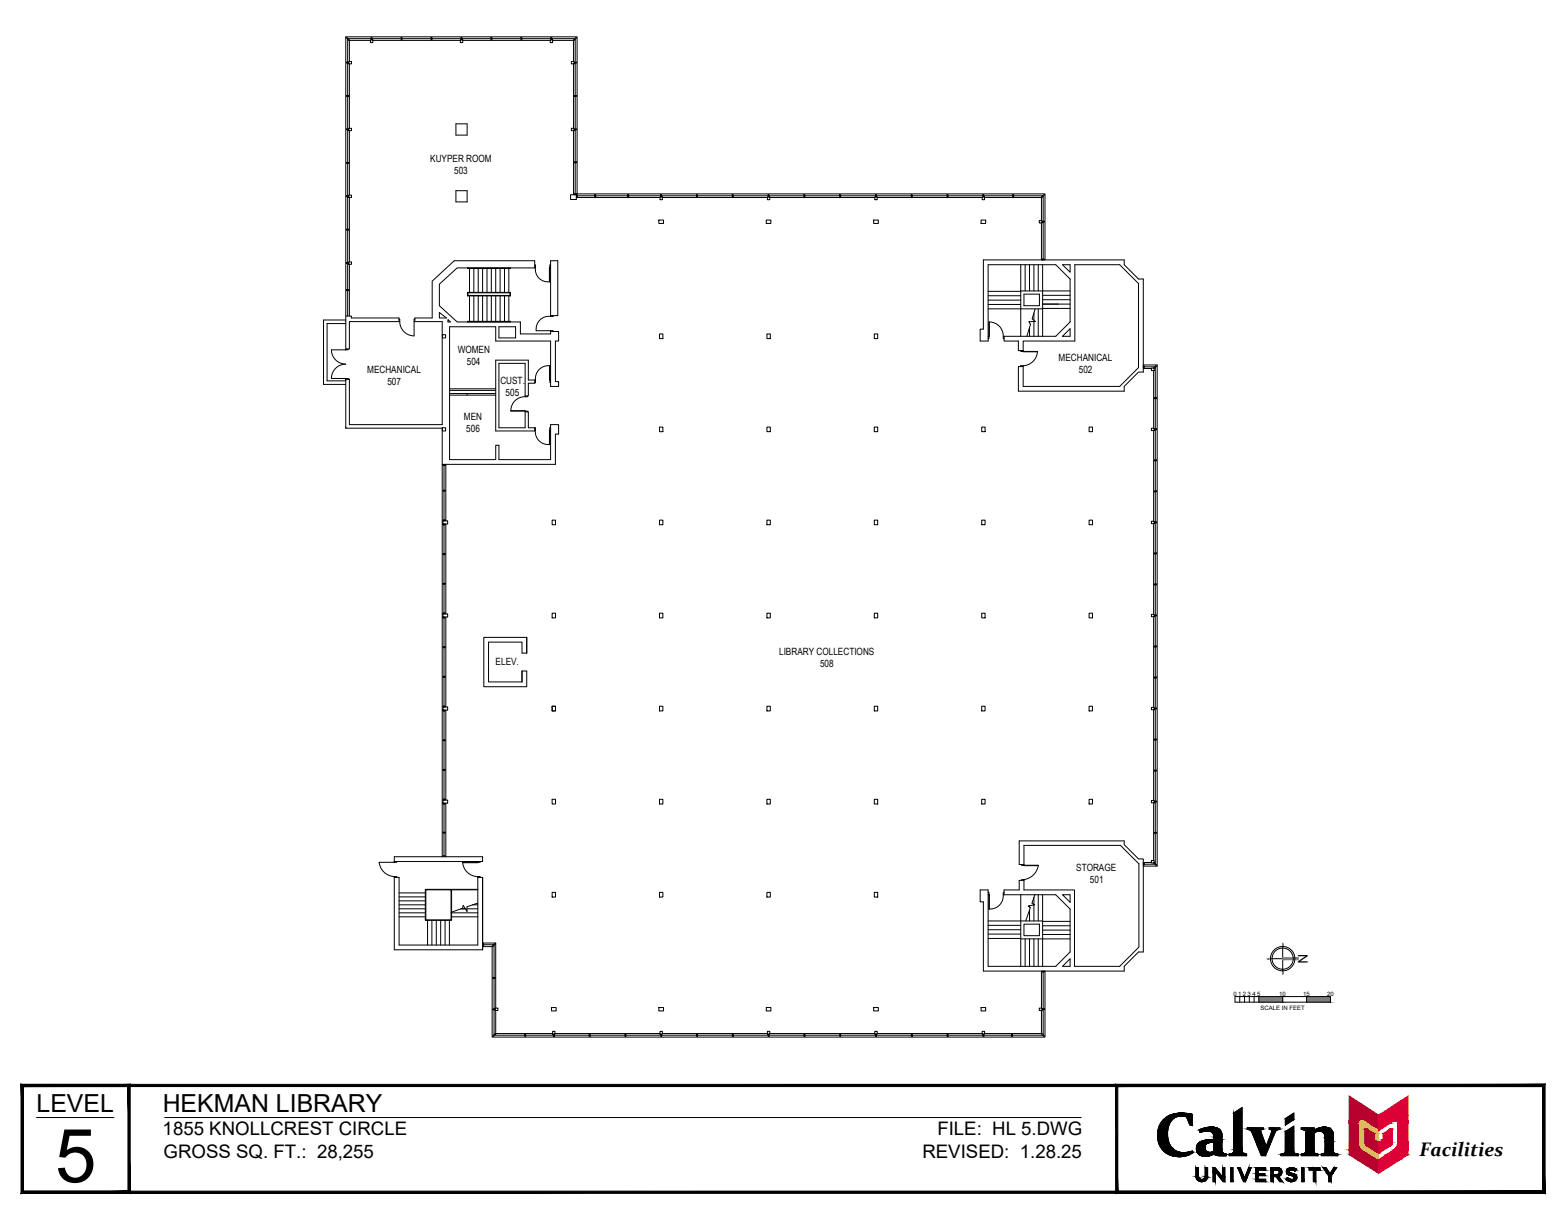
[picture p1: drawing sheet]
<svg xmlns="http://www.w3.org/2000/svg" width="279mm" height="216mm" viewBox="0 0 279 216" stroke-linecap="round" stroke-linejoin="round" font-family="sans-serif">
<defs><g id="words">
<text font-size="13.3" x="9.8" y="210.9">5</text>
<g font-size="4.4">
<text x="6.5" y="198.5">LEVEL</text>
<text x="29" y="198.4">HEKMAN LIBRARY</text>
</g>
<text font-size="3.5" x="253.3" y="206.2">Facilities</text>
<g font-size="3.3">
<text x="29" y="202.5">1855 KNOLLCREST CIRCLE</text>
<text x="167.2" y="202.5">FILE: HL 5.DWG</text>
<text x="29.2" y="206.6">GROSS SQ. FT.: 28,255</text>
<text x="164.6" y="206.6">REVISED: 1.28.25</text>
</g>
<text font-size="2.4" x="231.6" y="170.2" transform="rotate(90 231.6 170.2)">N</text>
<g font-size="1.8">
<text x="76.8" y="29">KUYPER ROOM</text>
<text x="81" y="31.1">503</text>
<text x="81.7" y="62.9">WOMEN</text>
<text x="83.3" y="65.1">504</text>
<text x="188.9" y="64.4">MECHANICAL</text>
<text x="65.5" y="66.5">MECHANICAL</text>
<text x="69.1" y="68.7">507</text>
<text x="89.3" y="68.5">CUST.</text>
<text x="90.2" y="70.6">505</text>
<text x="192.5" y="66.5">502</text>
<text x="82.8" y="75">MEN</text>
<text x="83.2" y="77.1">506</text>
<text x="88.4" y="118.7">ELEV.</text>
<text x="139" y="116.9">LIBRARY COLLECTIONS</text>
<text x="146.3" y="119">508</text>
<text x="192" y="155.3">STORAGE</text>
<text x="194.5" y="157.5">501</text>
</g>
<g font-size="1.1">
<text x="220" y="177.6">0</text>
<text x="220.9" y="177.7">1</text>
<text x="221.8" y="177.7">2</text>
<text x="222.6" y="177.6">3</text>
<text x="223.5" y="177.7">4</text>
<text x="224.3" y="177.6">5</text>
<text x="228.2" y="177.6">10</text>
<text x="232.5" y="177.6">15</text>
<text x="236.8" y="177.6">20</text>
<text x="224.9" y="180.1">SCALE IN FEET</text>
</g>
</g></defs>
<!-- layer: 0 -->
<g fill="none" stroke="#000" stroke-width=".18">
<path d="M220.3 177.8h17.1v1h-17.1zM221.2 177.8v1M222 177.8v1M222.9 177.8v1M223.8 177.8v1M224.6 177.8v1M226.7 171.1h2.2M228.9 168.9v4.3M228.9 177.8v1M233.1 177.8v1"/>
<circle cx="228.8" cy="171.1" r="1.89"/>
<circle cx="228.8" cy="171.1" r="2.18"/>
</g>
<g fill="#808080" stroke="#808080" stroke-width=".18">
<path d="M228.9 170.9v.3l2.7-.3zM228.9 171.2l2.7-.3v.3z"/>
<path d="M228.8 173.2l.1 .6v-.6zM228.8 173.2l.1 .6h-.1z"/>
<path d="M226.1 171.1h.6v-.1zM226.1 171h.6l-.6 .1z"/>
<path d="M228.8 168.3v.6h.1zM228.8 168.3h.1v.6z"/>
<path d="M233.1 177.8l4.3 1v-1zM233.1 177.8l4.3 1h-4.3z"/>
<path d="M224.6 177.8l4.3 1v-1zM224.6 177.8l4.3 1h-4.3z"/>
</g>
<!-- layer: A-WALL-FULL -->
<g fill="none" stroke="#000" stroke-width=".18">
<path d="M61.8 6.7l.5 .5zM61.8 11.1h.4v.2h-.4zM61.8 17h.4v.2h-.4zM62 7v4.1M62 11.3v5.7M62 17.2v5.8M62.1 6.9h4.1M62.2 11h.5v.4h-.5zM62.3 11.4v11.5M66.1 7.1h.4v.5h-.4zM66.1 7.2h-3.8v3.8M66.2 6.7h.2v.4h-.2z"/>
<path d="M66.4 6.9h5.2M66.5 7.2h15.6M71.6 6.7h.1v.4h-.1zM71.7 6.9h5.2M76.9 6.7h.2v.4h-.2zM77.1 6.9h5.2M82.1 7.1h.5v.5h-.5zM82.3 6.7h.1v.4h-.1zM82.4 6.9h5.2M82.6 7.2h15.6M87.6 6.7h.2v.4h-.2zM87.8 6.9h5.1"/>
<path d="M92.9 6.7h.2v.4h-.2zM93.1 6.9h5.2M98.2 7.1h.4v.5h-.4zM98.3 6.7h.2v.4h-.2zM98.5 6.9h4M98.6 7.2h3.7v3.8M101.9 11h.5v.4h-.5zM102.3 7.1l.5-.4-.4 .5zM102.3 11.4v11.5M102.4 11.1h.4v.2h-.4zM102.4 17h.4v.2h-.4zM102.6 7v4.1"/>
<path d="M102.6 11.3v5.7M102.6 17.2v5.8M61.8 23h.4v.2h-.4zM61.8 34.9h.4v.2h-.4zM61.8 29h.4v.2h-.4zM62 23.2v5.8M62 29.2v5.7M62 35.1v5.8M62.2 22.9h.5v.4h-.5zM62.2 34.8h.5v.4h-.5zM62.3 23.3v11.5M62.3 35.2v11.5"/>
<path d="M81.3 22.1h2v2h-2zM81.3 34h2v2h-2zM101.9 22.9h.5v.4h-.5zM102.3 23.3v11.4M102.4 23h.4v.2h-.4zM102.4 28.9h.4v.2h-.4zM102.4 34.6h.4v.1h-.4zM102.6 23.2v5.7M102.6 29.1v5.5M102.8 34.7h.2v.4h-.2zM102.8 34.7h-1v.9h1v-.5M102.8 35.2h15"/>
<path d="M103 34.9h3.1M106.1 34.7h.2v.4h-.2zM106.3 34.9h5.7M112 34.7h.2v.4h-.2zM112.2 34.9h5.7M117.5 39.3h.9v.6h-.9zM117.8 35.1h.4v.5h-.4zM117.9 34.7h.2v.4h-.2zM118.1 34.9h6.2M118.2 35.2h18.7M124.3 34.7h.1v.4h-.1zM124.4 34.9h6.3"/>
<path d="M130.7 34.7h.1v.4h-.1zM130.8 34.9h6.2M136.7 39.3h.8v.6h-.8zM136.9 35.1h.4v.5h-.4zM137 34.7h.2v.4h-.2zM137.2 34.9h6.2M137.3 35.2h18.8M143.4 34.7h.2v.4h-.2zM143.6 34.9h6.2M149.8 34.7h.2v.4h-.2zM150 34.9h6.2M155.9 39.3h.8v.6h-.8z"/>
<path d="M156.1 35.1h.4v.5h-.4zM156.2 34.7h.2v.4h-.2zM156.4 34.9h6.2M156.5 35.2h18.7M162.6 34.7h.2v.4h-.2zM162.8 34.9h6.2M169 34.7h.2v.4h-.2zM169.2 34.9h6.2M175 39.3h.9v.6h-.9zM175.2 35.1h.5v.5h-.5zM175.4 34.7h.1v.4h-.1zM175.5 34.9h5.2"/>
<path d="M175.7 35.2h10.1v4.2M180.7 34.7h.2v.4h-.2zM180.9 34.9h5.1M185.4 39.4h.5v.4h-.5zM185.8 39.8v6.6M185.9 39.5h.4v.2h-.4zM186.1 35v4.5M186.1 39.7v6.5M186.2 34.7l.1 .1-.5 .4zM61.7 56.4h1v.3h8.5v.7M61.7 57.1h-4v11.5h4M61.8 46.9h.4v.1h-.4z"/>
<path d="M61.8 40.9h.4v.2h-.4zM61.8 51.7h.4v.2h-.4zM62 41.1v5.8M62 47v4.7M62 51.9v4.5M62.2 46.7h.5v.5h-.5zM62.3 47.2v9.2M71.2 57h.1v.4M71.3 57.4h-9v4.9h-.2M71.3 57.4a2.56 2.56 0 0 0 2.6 2.5v-2.5h5v18.4h-16.6v-8.1h-.6v.3h-3.3v-10.3h3.3M74 57h-.1v.4h.1v-.7h3.1v-6.5l3.9-3.7h14.4v1.3h-13.8l-3.2 2.9v3.8l3.2 2.9h11.2v2.2h5.4v-.7M78.4 55.8l1.3 .9h-1.3z"/>
<path d="M78.9 59.7h.2M78.9 59.7h.6v.6h-.6zM79.9 57l.5 .4h-.5zM83.4 47.8v.1h7.7v-.1M83.4 57.4v-.1h7.7v.1M83.4 52.2h7.7v.6h-7.7zM83.5 57.4h7.5M83.5 47.8h7.5M83.5 52.2h7.5v.5h-7.5zM83.5 47.8h.1M83.5 57.4h.1M83.8 47.9v4.3"/>
<path d="M83.8 52.8v4.5M84.5 47.9v4.3M84.5 52.8v4.5M85.3 47.9v4.3M85.3 52.8v4.5M86.1 47.9v4.3M86.1 52.8v4.5M86.9 47.9v4.3M86.9 52.8v4.5M87.7 47.9v4.3M87.7 52.8v4.5M88.4 47.9v4.3"/>
<path d="M88.4 52.8v4.5M89 58.3h3v2h-3zM89.2 47.9v4.3M89.2 52.8v4.5M90 47.9v4.3M90 52.8v4.5M90.8 47.9v4.3M90.8 52.8v4.5M91 47.8h.1M91 57.4h.1M95.4 47.3h.1v.4M95.4 47.7h.1"/>
<path d="M95.5 47.7a2.23 2.23 0 0 0 2.6 2.6M95.7 59h3v.2M95.7 58.9v.1M98.2 56.4a2.29 2.29 0 0 0-2.5 2.6M98.2 59.2h1.5v1.7h-.6v7.2h.6v.9h-1.5v-8.1h-9.8v-2.6h-8.2v23.7h8.2v-2.6h.6v2.6h9.2v-6.2h1.5v1.7h-.6v5.4h-20.2M98.2 47.3h-.1v3M98.2 56.3h1.3v-9.8h-1.3v10M98.2 47.7h-.2l.1 2.6M98.7 56.3v.2h-.5M117.7 59.6h.6v.8h-.6zM136.8 59.6h.6v.8h-.6zM156 59.6h.6v.8h-.6z"/>
<path d="M175.5 46.4h25.1v.8l2.5 2.6h.9v16.6h-.9l-2.5 2.6v.8h-18.9v-4.4h.9v3.6h17.2l3.3-3.4v-15l-3.3-3.4h-8v13.7h-9.2v1.7h-.9v-1.7h-2.6v-.9h9.3l2.5-2.6v-7.6l-2.5-2.6h-12.1v13.7h-1.4v-2.2h.6zM176.3 55.1h9.7M176.3 54.3h5.8M176.3 52h5.8M176.3 52.8h5.8M176.3 53.6h5.8M176.4 57.4l.1 2.6zM176.5 57.4a2.49 2.49 0 0 1 2.5 2.6M182.1 47.2v12.8M182.1 51.9h3.9v8.1M182.7 52.5h2.8v2h-2.8zM182.9 47.2v4.7"/>
<path d="M183.7 47.2v4.7M183.7 57.4v.2M183.7 58.4v1.6M184.5 47.2v4.7M184.5 55.9v1.3M184.5 57.4v2.6M184.7 55.1l-.5 1.8 .5 .5h-1.1l.3 .4-.7 2.2M185.2 47.2v4.7M185.2 55.1v4.9M185.9 46.2h.4v.2h-.4zM186 47.2v4.7h4.9M186 52.7h4.9"/>
<path d="M186 54.3h4.9M186 55h4.9M186 53.5h4.9M186.4 46.4v-11.8h-83.4v-28h-41.3v55.7h.4v.1h-.4M189.6 47.2h1.3v1.4zM61.7 62.4h-2.6a2.56 2.56 0 0 0 2.6 2.6 2.56 2.56 0 0 0-2.6 2.5h3v.2M61.7 62.3v.1M61.7 67.5v8.9M61.7 76.4h.1M61.7 76.4h17.2v76.5M78.9 76.3h.6v.6h-.6zM80.2 69.4h8.2"/>
<path d="M80.2 69.7h8.2M80.2 70.2h8.2M80.2 70.5h8.2M83.3 70.5h.1M91.1 73.3l2.6 .1zM93.7 73.5v-.1h.4v.1M93.7 70.7v.1h.4v-.1M93.7 73.5h.6v2.8h1.2v.5M93.7 70.7v-5.9h-4.7v11.5h4.7v-2.8M93.7 70.8a2.47 2.47 0 0 0-2.6 2.5M95.4 76.8h.1M95.4 67.8v.6h-1.1v2.3h-.6"/>
<path d="M95.5 76.8a2.29 2.29 0 0 0 2.5 2.5M95.5 67.8h-1.2v-3.5h-5.9v12.6h7v-.6M95.5 67.8v.4h-.1M98 65.3a2.31 2.31 0 0 0-2.5 2.5M98 65.3l.1 2.5h.1M98 65.3v2.5l.1 .4h.1M98.2 76.8h-.1l-.1 2.5M98.2 76.3h-.1l-.1 .5v2.5M117.7 76.2h.6v.8h-.6zM136.8 76.2h.6v.8h-.6zM156 76.2h.6v.8h-.6zM175.2 76.2h.6v.8h-.6z"/>
<path d="M176.3 60h.1v.4h-.1M179.1 60h-.1v.4h.1M182.1 62.6v.1h.5v-.1M182.6 62.7l2.5 .1zM182.6 65.3h-.5v.1M182.6 65.3v.1M185.1 62.8a2.66 2.66 0 0 1-2.6 2.5M189.6 60l1.3-1.3v1.3zM194.3 76.2h.6v.8h-.6zM204 65.3h.2v.3h-.2zM204 65.1h2.5v89.4h-2.5M204 65.8h1.4"/>
<path d="M204.2 65.5h1.8M205.4 76.4h.5v.4h-.5zM205.4 65.7h.5v.4h-.5zM205.8 65.7l.5-.4-.4 .4M205.8 66.1v10.3M205.8 76.8v16.2M205.9 76.5h.4v.2h-.4zM205.9 71h.4v.1h-.4zM206.1 65.6v5.4M206.1 71.1v5.4M206.1 76.7v5.4M79 92.8h.4v.1h-.4z"/>
<path d="M79 98.8h.4v.2h-.4zM79 93.5h.4v.2h-.4zM79 87.5h.4v.2h-.4zM79 92.9h.9v.6h-.9zM79 82.9h.4v.2h-.4zM79.2 82.9h.1M79.2 83.1v4.4M79.2 87.7v5.1M79.2 93.7v5.1M79.2 99v5.1M79.5 82.9v10M79.5 93.5v16"/>
<path d="M98.5 92.8h.6v.8h-.6zM117.7 92.8h.6v.8h-.6zM136.8 92.8h.6v.8h-.6zM156 92.8h.6v.8h-.6zM175.2 92.8h.6v.8h-.6zM194.3 92.8h.6v.8h-.6zM205.4 93h.5v.4h-.5zM205.8 93.4v16.2M205.9 93.1h.4v.2h-.4zM205.9 98.7h.4v.1h-.4zM205.9 87.6h.4v.2h-.4zM205.9 82.1h.4v.1h-.4z"/>
<path d="M206.1 82.2v5.4M206.1 87.8v5.3M206.1 93.3v5.4M206.1 98.8v5.4M79 109.4h.4v.1h-.4zM79 115.4h.4v.2h-.4zM79 110.1h.4v.2h-.4zM79 104.1h.4v.2h-.4zM79 109.5h.9v.6h-.9zM79.2 104.3v5.1M79.2 110.3v5.1M79.2 115.6v5.1"/>
<path d="M79.5 110.1v16M86.3 113.7h7.7v2.8h-.9v-1.9h-5.9v7.1h5.9v-2h.9v2.8h-7.7zM98.5 109.4h.6v.8h-.6zM117.7 109.4h.6v.8h-.6zM136.8 109.4h.6v.8h-.6zM156 109.4h.6v.8h-.6zM175.2 109.4h.6v.8h-.6zM194.3 109.4h.6v.8h-.6zM205.4 109.6h.5v.4h-.5zM205.8 110v16.2M205.9 109.7h.4v.2h-.4zM205.9 115.3h.4v.2h-.4z"/>
<path d="M205.9 104.2h.4v.2h-.4zM206.1 104.4v5.3M206.1 109.9v5.4M206.1 115.5v5.3M79 126.7h.4v.2h-.4zM79 126h.4v.1h-.4zM79 132h.4v.2h-.4zM79 137.3h.4v.2h-.4zM79 120.7h.4v.2h-.4zM79 126.1h.9v.6h-.9zM79.2 120.9v5.1M79.2 126.9v5.1"/>
<path d="M79.2 132.2v5.1M79.2 137.5v5.1M79.5 126.7v16.1M98.5 126h.6v.9h-.6zM117.7 126h.6v.9h-.6zM136.8 126h.6v.9h-.6zM156 126h.6v.9h-.6zM175.2 126h.6v.9h-.6zM194.3 126h.6v.9h-.6zM205.4 126.2h.5v.4h-.5zM205.8 126.6v16.2M205.9 126.3h.4v.2h-.4z"/>
<path d="M205.9 137.4h.4v.2h-.4zM205.9 131.9h.4v.2h-.4zM205.9 120.8h.4v.2h-.4zM206.1 121v5.3M206.1 126.5v5.4M206.1 132.1v5.3M206.1 137.6v5.3M70.3 153.9h-2.7a2.85 2.85 0 0 0 2.7 2.5M70.3 156.4v13.1h15.8M70.3 156.6h.9v12h14v-12M70.3 156.4h.5v.2M70.8 153.7v.2h-.5v-.2h15.8v-.8h-15.8v1"/>
<path d="M71.2 159.3h4.7M79 142.6h.4v.2h-.4zM79 143.3h.4v.2h-.4zM79 148.5h.4v.2h-.4zM79 142.8h.9v.5h-.9zM79 152.9v-.2h.4v.2M79.2 143.5v5M79.2 148.7v4M79.5 143.3v9.6M80.5 158.8v5.3h-4.5v-5.3h9.2M82.5 153.9a2.73 2.73 0 0 0 2.7 2.5M82.6 153.9h2.6z"/>
<path d="M85.2 156.6h.9v12.9M85.2 156.6v-.2h.5v.2M85.2 153.7v.2h.5v-.2M85.2 158.7h-9.3v5.5h4.7v-5.4M86.1 156.6v12.9M98.5 142.6h.6v.9h-.6zM98.5 159.2h.6v.9h-.6zM117.7 159.2h.6v.9h-.6zM117.7 142.6h.6v.9h-.6zM136.8 142.6h.6v.9h-.6zM136.8 159.2h.6v.9h-.6zM156 159.2h.6v.9h-.6z"/>
<path d="M156 142.6h.6v.9h-.6zM175.2 142.6h.6v.9h-.6zM176.3 159.2h.1l.1 3v-2.6h-.2M179 159.6a2.34 2.34 0 0 1-2.5 2.6M179.1 159.2h-.1v.4h.1M182.1 159.6v7.9M182.3 154.3v.1l2.9 .1M182.7 157h-.4v.1M182.7 157.1h-.9v1.7h-2.7v.8M184.6 159.6l-.5 1.6 .5 .2-1.1 .2 .3 .4-.8 2.3M185.2 154.5h-2.5v-3.7h17.2l3.3 3.3v14.9l-3.4 3.4h-8.1v-13.6h-9v-1.8M185.2 159.6v4.7"/>
<path d="M185.2 154.5a3 3 0 0 1-2.5 2.4M186 159.6v4.7M189.6 159.6h1.3v1.4zM194.3 142.6h.6v.9h-.6zM204 153.9v16h-.9l-2.5 2.5v.9h-25.1v-12.4h-.6v-2.1h1.4v13.6h12.1l2.5-2.5v-7.7l-2.5-2.6h-9.3M204 154h.2v.4h-.2zM204 153.9v-.6h-.9l-2.5-2.6v-.7h-18.8v4.3h.9M204 153.9h1.4M204.2 154.2h1.8M205.4 153.5h.5v.5h-.5zM205.4 142.8h.5v.5h-.5zM205.8 143.3v10.2"/>
<path d="M205.9 153.9l.4 .5-.5-.4M205.9 142.9h.4v.2h-.4zM205.9 148.5h.4v.2h-.4zM206.1 143.1v5.4M206.1 148.7v5.4M71.2 163.6h4.7M71.2 162.9h4.7M71.2 162.2h4.7M71.2 160h4.7M71.2 160.7h4.7M71.2 161.4h4.7M76.3 164.2v4.4"/>
<path d="M77.1 164.2v4.4M77.8 164.2v4.4M78.6 164.2v4.4M79.4 164.2v4.4M80.2 164.2v4.4M80.6 163.6h4.6M80.6 162.9h4.6M82.3 162.2h.7M83.3 162.2h1.9M84.3 161.4h.9M85.2 161.1l-1.9 .7v.8l-.7-1-.1 .5-2 .7M86.1 168.9h1.7v16.1h98.6v-11.7"/>
<path d="M86.1 168.4h.2v.4v-.4zM86.1 168.3h2.3v11.6M86.1 168.8h.2M86.3 168.6h1.7M87.9 180h.4v.2h-.4zM87.9 174.4h.4v.2h-.4zM88.1 168.7v5.7M88.1 174.6v5.4M88.2 168.4l.1 .1-.4 .4zM88.3 179.9h.5v.4h-.5zM98.4 179.8h.8v.6h-.8zM117.5 179.8h.9v.6h-.9z"/>
<path d="M136.7 179.8h.8v.6h-.8zM155.9 179.8h.8v.6h-.8zM175 179.8h.9v.6h-.9zM176.3 164.3h9.7v3.2h-3.9M176.3 165.9h5.8M176.3 165.1h5.8M176.3 166.7h5.8M176.3 167.4h5.8M182.1 167.5v4.9M182.7 164.9h2.8v2.1h-2.8zM182.9 167.5v4.9M183.7 161.6v.2"/>
<path d="M183.7 162.4v1.9M183.7 167.5v4.9M184.5 160.1v1.3M184.5 161.5v2.8M184.5 167.5v4.9M185.2 167.5v4.9M185.4 179.9h.5v.4h-.5zM185.8 173.3v6.6M185.9 180h.4v.2h-.4zM185.9 173.3h.4v.2h-.4zM186 164.4h4.9M186 165.2h4.9"/>
<path d="M186 166h4.9M186 166.7h4.9M186.1 173.5v6.5M189.6 172.4l1.3-1.3v1.3zM190.9 167.5h-4.9v4.9M87.9 184.8l.5-.4-.3 .5zM88.1 180.2v4.4M88.2 184.7h5.4M88.4 180.3v4.1h10.2M93.6 184.5h.2v.4h-.2zM93.8 184.7h4.9M98.6 184h.4v.5h-.4z"/>
<path d="M98.7 184.5h.2v.4h-.2zM98.9 184.7h6.2M99 184.4h18.8M105.1 184.5h.2v.4h-.2zM105.3 184.7h6.2M111.5 184.5h.2v.4h-.2zM111.7 184.7h6.2M117.8 184h.4v.5h-.4zM117.9 184.5h.2v.4h-.2zM118.1 184.7h6.2M118.2 184.4h18.7M124.3 184.5h.1v.4h-.1z"/>
<path d="M124.4 184.7h6.3M130.7 184.5h.1v.4h-.1zM130.8 184.7h6.2M136.9 184h.4v.5h-.4zM137 184.5h.2v.4h-.2zM137.2 184.7h6.2M137.3 184.4h18.8M143.4 184.5h.2v.4h-.2zM143.6 184.7h6.2M149.8 184.5h.2v.4h-.2zM150 184.7h6.2M156.1 184h.4v.5h-.4z"/>
<path d="M156.2 184.5h.2v.4h-.2zM156.4 184.7h6.2M156.5 184.4h18.7M162.6 184.5h.2v.4h-.2zM162.8 184.7h6.2M169 184.5h.2v.4h-.2zM169.2 184.7h6.2M175.2 184h.5v.5h-.5zM175.4 184.5h.1v.4h-.1zM175.5 184.7h5M180.5 184.5h.1v.4h-.1zM180.6 184.7h5.4"/>
<path d="M185.8 180.3v4.1h-10.1M185.8 184.4l.5 .5zM186.1 180.2v4.4"/>
</g>
<!-- layer: A-TITL -->
<g fill="#000" stroke="#000" stroke-width=".18">
<path d="M210.5 198.6h.3zM220.1 198.6l1.5-1v1zM229.3 199.6h1.5v.2zM229.3 199.6l1.5-1v1zM210 206.4h.8zM212.5 205.5l.3-.1v.1zM214.1 202h.2zM214.2 210.8h.5zM214.8 210.4h.5zM214.9 206.3h.5zM216 201.9h1.9zM216 201.1h.4z"/>
<path d="M216.7 206h2.1zM220 205.7h1.7zM220.1 205.6h1.5zM229.2 205.8h1.7zM229.2 205.7h1.7zM230.3 208.4h.4zM230.8 210h.5zM229.3 201.9l1.5-1v1zM234.5 201.7h3.1zM236.2 201.1h.3z"/>
<path d="M207.5 199.9l1.5 .1 .1-.1zM207.5 199.9l1.5 .1h-1.6z"/>
<path d="M207.6 199.8h1.5zM207.5 199.9h1.6z"/>
<path d="M207.7 199.7l1.4 .1 .2-.1zM207.7 199.7l1.4 .1h-1.5z"/>
<path d="M207.8 199.6h1.5zM207.7 199.7h1.6z"/>
<path d="M208 199.5l1.3 .1 .2-.1zM207.8 199.6l.2-.1 1.3 .1z"/>
<path d="M208 199.4h1.6zM208 199.5h1.5z"/>
<path d="M208.1 199.3h1.7zM208 199.4h1.6z"/>
<path d="M208.3 199.2l1.5 .1 .2-.1zM208.1 199.3l.2-.1 1.5 .1z"/>
<path d="M208.3 199.2h1.8zM208.3 199.2h1.7z"/>
<path d="M208.4 199.2h1.9zM208.3 199.2h1.8z"/>
<path d="M208.5 199.1h2zM208.4 199.2h1.9z"/>
<path d="M208.5 199.1h2.3zM208.5 199.1h2.3z"/>
<path d="M208.5 199.1h2.3zM208.5 199.1h2z"/>
<path d="M210.8 199.1h1.9zM210.8 199.1h1.9z"/>
<path d="M210.5 198.6h.8zM210.2 198.6h1.1z"/>
<path d="M210.2 198.6h1.1zM210.2 198.6h1.1z"/>
<path d="M210.2 198.6l1.5 .1zM210 198.7h1.7z"/>
<path d="M210 198.7h1.8zM209.9 198.7h1.9z"/>
<path d="M209.9 198.7h2.3zM209.6 198.7h2.6z"/>
<path d="M209.6 198.7l2.8 .1zM209.5 198.8h2.9z"/>
<path d="M209.5 198.8h3.2zM209.2 198.8h3.5z"/>
<path d="M209.2 198.8l3.5 .1zM209.1 198.9h3.6z"/>
<path d="M209.1 198.9h3.6zM209.1 198.9h3.6z"/>
<path d="M209.1 198.9l3.6 .1zM208.8 199h3.9z"/>
<path d="M208.8 199l3.9 .1v-.1zM208.6 199.1l.2-.1 3.9 .1z"/>
<path d="M208.6 199.1h4.1zM208.5 199.1h4.2z"/>
<path d="M210.8 199.1l1.9 .1zM210.8 199.1l1.9 .1z"/>
<path d="M211.1 199.2h1.6zM211.1 199.2h1.6z"/>
<path d="M211.4 199.2l1.3 .1zM211.4 199.2l1.3 .1z"/>
<path d="M211.7 199.3l1 1.5v-1.5zM211.7 199.3l1 1.5h-.4z"/>
<path d="M220.1 198.6l1.5 6.3v-6.3zM220.1 198.6l1.5 6.3h-1.5z"/>
<path d="M229.3 199.6v.2h1.5zM229.3 199.8h1.5l-1.5 1z"/>
<path d="M3.8 212.9l271.4-.4h-271zM3.8 212.9l271.4-.4 .4 .4zM275.2 193.9v18.6l.4 .4zM275.2 193.9l.4-.4v19.4zM4.2 193.9h271l.4-.4zM3.8 193.5h271.8l-271.4 .4zM3.8 193.5l.4 19v-18.6zM3.8 193.5l.4 19-.4 .4z"/>
<path d="M3.8 212.9l19-.4h-18.6zM3.8 212.9l19-.4 .4 .4zM22.8 193.9v18.6l.4 .4zM22.8 193.9l.4-.4v19.4zM4.2 193.9h18.6l.4-.4zM3.8 193.5h19.4l-19 .4zM3.8 193.5l.4 19v-18.6zM3.8 193.5l.4 19-.4 .4z"/>
<path d="M199.4 212.5l-.4 .4 76.2-.4zM199 212.9l76.2-.4 .4 .4zM275.2 193.9v18.6l.4 .4zM275.2 193.9l.4-.4v19.4zM199.4 193.9h75.8l.4-.4zM199 193.5h76.6l-76.2 .4zM199 193.5l.4 19v-18.6zM199 193.5l.4 19-.4 .4z"/>
<path d="M206.6 201.9l1.7 .2v-.2zM206.6 201.9l1.7 .2h-1.7z"/>
<path d="M206.6 202.1l1.7 .2v-.2zM206.6 202.1l1.7 .2h-1.8z"/>
<path d="M206.5 202.3l1.8 .2v-.2zM206.5 202.3l1.8 .2h-1.8z"/>
<path d="M206.5 202.5l1.8 .1v-.1zM206.5 202.5l1.8 .1h-1.8z"/>
<path d="M206.5 202.6l1.8 .3v-.3zM206.5 202.6l1.8 .3h-1.8z"/>
<path d="M206.5 202.9l1.9 .1-.1-.1zM206.5 202.9l1.9 .1h-1.9z"/>
<path d="M206.6 201.7l1.7 .2v-.2zM206.6 201.7l1.7 .2h-1.7z"/>
<path d="M206.5 203l1.9 .2v-.2zM206.5 203l1.9 .2h-1.8z"/>
<path d="M206.6 201.5l1.7 .2 .1-.2zM206.6 201.5l1.7 .2h-1.7z"/>
<path d="M206.7 201.4h1.7zM206.7 201.4l1.7 .1z"/>
<path d="M206.6 203.2l1.8 .2v-.2zM206.6 203.2l1.8 .2h-1.8z"/>
<path d="M206.6 203.4l1.9 .2-.1-.2zM206.6 203.4l1.9 .2h-1.8z"/>
<path d="M206.7 201.2l1.7 .2v-.2zM206.7 201.2l1.7 .2h-1.7z"/>
<path d="M206.8 201.1h1.6zM206.8 201.1l1.6 .1z"/>
<path d="M206.7 203.6l1.8 .2v-.2zM206.7 203.6l1.8 .2h-1.8z"/>
<path d="M206.8 200.9l1.6 .2 .1-.2zM206.8 200.9l1.6 .2h-1.6z"/>
<path d="M206.7 203.8l1.9 .1-.1-.1zM206.7 203.8l1.9 .1h-1.9z"/>
<path d="M206.9 200.8l1.6 .1v-.1zM206.9 200.8l1.6 .1h-1.7z"/>
<path d="M206.7 203.9l2 .2-.1-.2zM206.7 203.9l2 .2h-1.9z"/>
<path d="M207 200.6l1.5 .2 .1-.2zM207 200.6l1.5 .2h-1.6z"/>
<path d="M207 200.5h1.7zM207 200.5l1.6 .1z"/>
<path d="M206.8 204.1l1.9 .1v-.1zM206.8 204.1l1.9 .1h-1.9z"/>
<path d="M206.8 204.2l2 .1-.1-.1zM206.8 204.2l2 .1h-1.9z"/>
<path d="M207.2 200.3l1.5 .2 .1-.2zM207.2 200.3l1.5 .2h-1.7z"/>
<path d="M206.9 204.3l2 .2-.1-.2zM206.9 204.3l2 .2h-1.9z"/>
<path d="M207.2 200.3h1.6zM207.2 200.3h1.6z"/>
<path d="M207 204.5l1.9 .1zM207 204.5l1.9 .1z"/>
<path d="M207 204.6l2.1 .2-.2-.2zM207 204.6l2.1 .2h-2z"/>
<path d="M207.3 200.1l1.5 .2 .1-.2zM207.3 200.1l1.5 .2h-1.6z"/>
<path d="M207.4 200h1.6zM207.4 200l1.5 .1z"/>
<path d="M207.1 204.8h2zM207.1 204.8h2z"/>
<path d="M207.1 204.8l2.2 .2-.2-.2zM207.1 204.8l2.2 .2h-2z"/>
<path d="M207.3 205l2.1 .1-.1-.1zM207.3 205l2.1 .1h-2z"/>
<path d="M207.4 205.1l2.1 .1-.1-.1zM207.4 205.1l2.1 .1h-2.1z"/>
<path d="M207.4 205.2l2.4 .1-.3-.1zM207.4 205.2l2.4 .1h-2.2z"/>
<path d="M207.6 205.3h2.2zM207.6 205.3h2.2z"/>
<path d="M207.6 205.3l2.4 .2-.2-.2zM207.6 205.3l2.4 .2h-2.3z"/>
<path d="M210 206.4h.7zM210.1 206.4h.6z"/>
<path d="M207.7 205.5h2.6zM207.7 205.5h2.6h-2.5z"/>
<path d="M207.8 205.5l2.6 .1zM207.8 205.5l2.6 .1z"/>
<path d="M207.9 205.6h2.7zM207.9 205.6h2.7z"/>
<path d="M207.9 205.6l3 .1zM207.9 205.6l3 .1z"/>
<path d="M208 205.7h3.2zM208 205.7h3.2z"/>
<path d="M209.8 206.3h1.3zM209.8 206.3l1 .1z"/>
<path d="M209.6 206.3h1.6zM209.6 206.3h1.5z"/>
<path d="M209.4 206.3h2zM209.4 206.3h1.8z"/>
<path d="M209.2 206.2h2.4zM209.2 206.2l2.2 .1z"/>
<path d="M209.1 206.2h2.6zM209.1 206.2h2.5z"/>
<path d="M208.8 206.1h3.1zM208.8 206.1l2.9 .1z"/>
<path d="M208.8 206.1h3.2zM208.8 206.1h3.1z"/>
<path d="M208.5 206l3.5 .1 .3-.1zM208.5 206l3.5 .1h-3.2z"/>
<path d="M208.2 205.8l4.1 .2 .3-.2zM208.2 205.8l4.1 .2h-3.8zM208.5 206h3.8zM208.5 206h3.8z"/>
<path d="M208.2 205.8h4.4zM208.2 205.8h4.4z"/>
<path d="M212.5 205.5h.3zM212.2 205.5h.6z"/>
<path d="M212.2 205.5l.6 .1zM212 205.6h.8z"/>
<path d="M212 205.6h.8zM211.6 205.6h1.2z"/>
<path d="M211.6 205.6l1.2 .1zM211.2 205.7h1.6z"/>
<path d="M211.2 205.7h1.6zM211.2 205.7h1.6z"/>
<path d="M208 205.7l4.6 .1 .2-.1zM208 205.7l4.6 .1h-4.4z"/>
<path d="M213.4 208.3l.4 1.6v-1.6zM213.4 208.3l.4 1.6h-.4z"/>
<path d="M213.4 209.9h.4zM213.4 209.9h.4z"/>
<path d="M213.4 209.9l.4 .1v-.1zM213.4 209.9l.4 .1h-.4z"/>
<path d="M213.4 210l.5 .1zM213.4 210l.5 .1z"/>
<path d="M213.4 210.1h.5zM213.4 210.1h.5z"/>
<path d="M213.4 210.1l.6 .1zM213.4 210.1l.6 .1z"/>
<path d="M213.5 210.2l.5 .1zM213.5 210.2l.5 .1z"/>
<path d="M213.5 210.3h.5zM213.5 210.3h.5z"/>
<path d="M213.5 210.3l.6 .1zM213.5 210.3l.6 .1z"/>
<path d="M213.5 210.4h.7zM213.5 210.4h.7z"/>
<path d="M214.2 210.8h.3zM214.3 210.8h.2z"/>
<path d="M213.6 210.4h.7zM213.6 210.4h.7z"/>
<path d="M213.6 210.4l.8 .1zM213.6 210.4l.8 .1z"/>
<path d="M213.6 210.5h.8zM213.6 210.5h.8z"/>
<path d="M214.1 202h.3zM214.1 202h.2z"/>
<path d="M214 201.9h.7zM214 201.9l.4 .1z"/>
<path d="M214.1 210.8h.6zM214.1 210.8h.6z"/>
<path d="M214 210.8h.9zM214 210.8h.7z"/>
<path d="M214.9 206.3h.4zM215 206.3h.3z"/>
<path d="M213.9 210.7h1zM213.9 210.7l1 .1z"/>
<path d="M213.5 204.7h1.5zM213.5 204.7h1.5z"/>
<path d="M213.5 204.7l1.5 .2v-.2zM213.5 204.7l1.5 .2h-1.5zM213.5 204.9h1.5zM213.5 204.9h1.5z"/>
<path d="M213.5 204.9l1.5 .2v-.2zM213.5 204.9l1.5 .2h-1.5z"/>
<path d="M215 210h.5zM215 210h.5z"/>
<path d="M213.5 204.5l1.5 .2v-.2zM213.5 204.5l1.5 .2h-1.5z"/>
<path d="M213.5 204.5h1.5zM213.5 204.5h1.5z"/>
<path d="M213.8 210.7h1.2zM213.8 210.7h1.1z"/>
<path d="M213.5 205.1h1.6zM213.5 205.1h1.6z"/>
<path d="M213.5 205.1l1.6 .1v-.1zM213.5 205.1l1.6 .1h-1.6z"/>
<path d="M214 201.8h1.1zM214 201.8l.7 .1z"/>
<path d="M213.6 204.4h1.5zM213.6 204.4h1.5z"/>
<path d="M213.6 204.4l1.4 .1 .1-.1zM213.6 204.4l1.4 .1h-1.5z"/>
<path d="M213.7 210.6h1.4zM213.7 210.6l1.3 .1z"/>
<path d="M213.5 205.2l1.6 .1zM213.5 205.2l1.6 .1z"/>
<path d="M213.5 205.3h1.7h-.1zM213.5 205.3h1.7h-1.7z"/>
<path d="M213.6 204.3l1.5 .1v-.1zM213.6 204.3l1.5 .1h-1.5z"/>
<path d="M213.6 204.2h1.6zM213.6 204.2l1.5 .1z"/>
<path d="M213.5 205.3l1.7 .1zM213.5 205.3l1.7 .1z"/>
<path d="M213.7 210.5h1.5zM213.7 210.5l1.4 .1z"/>
<path d="M213.7 204.2h1.5zM213.7 204.2h1.5z"/>
<path d="M213.5 205.4h1.8zM213.5 205.4h1.8z"/>
<path d="M213.6 210.5h1.6zM213.6 210.5h1.6z"/>
<path d="M214.5 210.4h.7zM214.4 210.5h.8z"/>
<path d="M213.5 205.4l1.8 .1zM213.5 205.4l1.8 .1z"/>
<path d="M214.7 210.4h.6zM214.5 210.4h.7z"/>
<path d="M213.7 204.1h1.6zM213.7 204.1l1.5 .1h-1.5z"/>
<path d="M214.7 210.4h.6zM214.7 210.4h.6z"/>
<path d="M213.8 204.1h1.5zM213.8 204.1h1.5z"/>
<path d="M213.6 205.5h1.8zM213.6 205.5h1.8z"/>
<path d="M214.8 210.3h.5zM214.8 210.4h.5zM214.7 210.4h.6z"/>
<path d="M213.8 204h1.6zM213.8 204.1h1.5z"/>
<path d="M213.6 205.5h1.8zM213.6 205.5h1.8z"/>
<path d="M214.9 210.2h.5zM214.9 210.2l.4 .1h-.5z"/>
<path d="M214.9 210.2h.5zM214.9 210.2h.5z"/>
<path d="M214 201.8h1.4zM214 201.8h1.1z"/>
<path d="M215 210.1h.4zM215 210.1l.4 .1h-.5z"/>
<path d="M213.6 205.5l1.9 .1zM213.6 205.5l1.9 .1z"/>
<path d="M215 208.3l.5 1.6v-1.6zM215 208.3l.5 1.6h-.5z"/>
<path d="M215 209.9l.5 .1v-.1zM215 209.9l.5 .1h-.5z"/>
<path d="M215 210l.4 .1 .1-.1zM215 210l.4 .1h-.4z"/>
<path d="M214.7 206.3h.8zM214.7 206.3h.7z"/>
<path d="M214.7 206.3h.8zM214.7 206.3h.8z"/>
<path d="M213.6 205.6h2.1zM213.6 205.6h2.1z"/>
<path d="M213.9 204h1.7zM213.9 204h1.5h-1.6z"/>
<path d="M213.9 203.9h1.7zM213.9 203.9l1.7 .1z"/>
<path d="M214.5 206.2h1.2zM214.5 206.2l1 .1z"/>
<path d="M213.9 203.9h1.8zM213.9 203.9h1.7z"/>
<path d="M213.6 205.6h2.2zM213.6 205.6h2.2z"/>
<path d="M213.6 205.6h2.3zM213.6 205.6h2.3z"/>
<path d="M214.4 206.2h1.4zM214.4 206.2h1.3z"/>
<path d="M214.3 206.2h1.6zM214.3 206.2h1.5z"/>
<path d="M214 203.9h1.9zM213.9 203.9h1.8z"/>
<path d="M214.2 206.1h1.8zM214.2 206.1l1.7 .1z"/>
<path d="M214.1 206.1h2zM214.1 206.1h1.9z"/>
<path d="M214 206.1h2.2zM214 206.1h2.1z"/>
<path d="M214 203.8h2.2zM214 203.9h1.9z"/>
<path d="M213.9 206h2.4zM213.9 206h2.4z"/>
<path d="M213.9 206l2.3 .1 .1-.1zM213.9 206l2.3 .1h-2.2z"/>
<path d="M216 201.1h.5zM215.8 201.1h.7z"/>
<path d="M215.8 201.1h.8zM215.7 201.1h.9z"/>
<path d="M213.8 205.9l2.5 .1 .2-.1zM213.8 205.9l2.5 .1h-2.4z"/>
<path d="M214 203.8h2.6zM214 203.8h2.2z"/>
<path d="M215.7 201.1l1.1 .1zM215.4 201.2h1.4zM215.4 201.2h1.4zM215.4 201.2h1.4z"/>
<path d="M213.7 205.8h2.9zM213.7 205.8l2.8 .1z"/>
<path d="M215.4 201.2h1.6zM215.2 201.2h1.8z"/>
<path d="M216.4 208.3l1 .8-.6-.8zM216.4 208.3l1 .8h-1z"/>
<path d="M216.4 209.1l.4 1.8v-1.8zM216.4 209.1l.4 1.8h-.4z"/>
<path d="M215.2 201.2h1.8zM215.1 201.2h1.9z"/>
<path d="M215.1 201.2l2.1 .1zM214.9 201.3h2.3z"/>
<path d="M214.9 201.3h2.4zM214.7 201.3h2.6z"/>
<path d="M214.7 201.3l2.7 .1zM214.5 201.4h2.9z"/>
<path d="M216.8 209.1l1.3 .9-.7-.9zM216.8 209.1l1.3 .9h-.5z"/>
<path d="M214.5 201.4l3 .1zM214.3 201.5h3.2z"/>
<path d="M214.3 201.5h3.3zM214.2 201.5h3.4z"/>
<path d="M214.2 201.5l3.5 .1zM214 201.6h3.7z"/>
<path d="M214 201.6h3.7zM214 201.6h3.7z"/>
<path d="M214 201.6l3.8 .2-.1-.2zM214 201.6l3.8 .2h-3.8z"/>
<path d="M214 201.8h3.8zM214 201.8h3.8z"/>
<path d="M215.4 201.8h2.4zM215.4 201.8h2.4z"/>
<path d="M215.6 201.8l2.2 .1zM215.6 201.8l2.2 .1z"/>
<path d="M215.9 201.9h2zM215.9 201.9h2zM216 201.9h1.9z"/>
<path d="M216 201.9l1.9 .1zM216 201.9l1.9 .1z"/>
<path d="M216.2 202l1.7 .1zM216.2 202l1.7 .1z"/>
<path d="M216.3 202.1h1.6zM216.3 202.1h1.6z"/>
<path d="M216.3 202.1l1.7 .1-.1-.1zM216.3 202.1l1.7 .1h-1.6z"/>
<path d="M216.4 202.2h1.6zM216.4 202.2h1.6z"/>
<path d="M216.4 202.2l1.6 .1v-.1zM216.4 202.2l1.6 .1h-1.5z"/>
<path d="M216.5 202.3l1.5 .1zM216.5 202.3l1.5 .1z"/>
<path d="M216.5 205.2l1.5 .2v-.2zM216.5 205.2l1.5 .2h-1.5z"/>
<path d="M216.5 202.4l1.5 .1zM216.5 202.4l1.5 .1z"/>
<path d="M216.5 202.5l1.5 .2v-.2zM216.5 202.5l1.5 .2h-1.5z"/>
<path d="M216.5 205l1.5 .2v-.2zM216.5 205l1.5 .2h-1.5z"/>
<path d="M215.8 203.3l2.2 .1zM215.5 203.4h2.5z"/>
<path d="M215.5 203.4h2.5zM215.2 203.4h2.8z"/>
<path d="M215.2 203.4l2.8 .1zM214.9 203.5h3.1z"/>
<path d="M214.9 203.5h3.1zM214.7 203.5h3.3z"/>
<path d="M214.7 203.5l3.3 .1zM214.4 203.6h3.6z"/>
<path d="M214.4 203.6l3.6 .1v-.1zM214.2 203.7l.2-.1 3.6 .1z"/>
<path d="M214.2 203.7l3.8 .1zM214 203.8h4z"/>
<path d="M214 203.8h4zM214 203.8h4z"/>
<path d="M216.6 203.8l1.4 1.2v-1.2zM216.6 203.8l1.4 1.2h-1.5z"/>
<path d="M216.5 205.4h1.5zM216.5 205.4h1.5z"/>
<path d="M216.5 202.7l1.5 .1zM216.5 202.7l1.5 .1z"/>
<path d="M216.6 202.8l1.4 .1v-.1zM216.6 202.8l1.4 .1h-1.4z"/>
<path d="M216.6 202.9l1.4 .4v-.4zM216.6 202.9l1.4 .4h-1.4z"/>
<path d="M216.6 203.3h1.4zM216.2 203.3h1.8z"/>
<path d="M216.2 203.3h1.8zM215.8 203.3h2.2z"/>
<path d="M216.5 205.4l1.5 .1zM216.5 205.5h1.5z"/>
<path d="M216.5 205.5h1.6zM216.4 205.5h1.7z"/>
<path d="M216.4 205.5l1.7 .1zM216.3 205.6h1.8z"/>
<path d="M216.3 205.6h1.8zM216.2 205.6h1.9z"/>
<path d="M216.2 205.6h1.9zM216.1 205.6h2z"/>
<path d="M216.1 205.6h2zM216 205.6h2.1z"/>
<path d="M216 205.6h2.1zM215.9 205.6h2.2z"/>
<path d="M213.6 205.6h4.5zM213.6 205.6h4.5z"/>
<path d="M213.6 205.6l4.6 .1zM213.6 205.6l4.6 .1z"/>
<path d="M213.7 205.7h4.5zM213.7 205.7h4.5z"/>
<path d="M213.7 205.7h4.5zM213.7 205.7h4.5z"/>
<path d="M213.7 205.7l4.6 .1zM213.7 205.7l4.6 .1z"/>
<path d="M216.6 205.8h1.7zM216.6 205.8h1.7z"/>
<path d="M216.6 205.8h1.8zM216.6 205.8h1.8z"/>
<path d="M216.6 205.8l1.9 .1zM216.6 205.8l1.9 .1z"/>
<path d="M216.7 205.9h1.8zM216.7 205.9h1.8z"/>
<path d="M216.7 205.9h1.9zM216.7 205.9h1.9z"/>
<path d="M218.1 208.3l.4 1.7v-1.7zM218.1 208.3l.4 1.7h-.4z"/>
<path d="M217.6 210l.9 .9v-.9zM217.6 210l.9 .9h-.3z"/>
<path d="M216.7 205.9l2.1 .1zM216.7 205.9l2.1 .1zM216.7 206h2.1z"/>
<path d="M216.7 206h2.1zM216.7 206h2.1z"/>
<path d="M216.8 206l2 .1zM216.8 206l2 .1z"/>
<path d="M217 206.1l1.8 .1zM217 206.1l1.8 .1z"/>
<path d="M217.1 206.2h1.7zM217.1 206.2h1.7z"/>
<path d="M217.3 206.2h1.5zM217.3 206.2h1.5z"/>
<path d="M219.6 208.3l.4 2.6v-2.6zM219.6 208.3l.4 2.6h-.4z"/>
<path d="M220.8 208.3l1.2 1.9-.7-1.9zM220.8 208.3l1.2 1.9h-.4z"/>
<path d="M220.1 204.9l1.5 .2v-.2zM220.1 204.9l1.5 .2h-1.5z"/>
<path d="M220.1 205.1l1.5 .5v-.5zM220.1 205.1l1.5 .5h-1.5zM220.1 205.6h1.5zM220.1 205.6h1.5z"/>
<path d="M220.1 205.6h1.5zM220.1 205.6h1.5zM220.1 205.6h1.5z"/>
<path d="M220.1 205.6l1.5 .1zM220.1 205.6l1.5 .1z"/>
<path d="M220.1 205.7h1.5zM220.1 205.7h1.5z"/>
<path d="M220.1 205.7h1.5zM220.1 205.7h1.5zM220.1 205.7h1.5zM220.1 205.7h1.5z"/>
<path d="M220.1 205.7h1.5zM220.1 205.7h1.5z"/>
<path d="M220 205.7h1.7zM220 205.7h1.7z"/>
<path d="M220 205.7h1.7zM220 205.7h1.7zM220 205.7h1.7z"/>
<path d="M220 205.7h1.7zM220 205.7h1.7zM220 205.7h1.7zM220 205.7h1.7z"/>
<path d="M220 205.7l1.7 .1zM220 205.8h1.7z"/>
<path d="M220 205.8h1.7zM220 205.8h1.7z"/>
<path d="M220 205.8h1.7zM220 205.8h1.7z"/>
<path d="M220 205.8h1.8zM220 205.8h1.8z"/>
<path d="M220 205.8l2.4 .2-.6-.2zM219.3 206l.7-.2 2.4 .2z"/>
<path d="M219.3 206l3.1 .2v-.2zM219.3 206l3.1 .2h-3.1z"/>
<path d="M221.6 210.2l.6 .7 .3-.7zM221.6 210.2l.6 .7h-.3z"/>
<path d="M222.8 208.3l-.3 1.9 .7-1.9zM222.8 208.3l-.3 1.9h-.5z"/>
<path d="M224 208.8l.5 .6v-.6zM224 208.8l.5 .6h-.5z"/>
<path d="M224 209.8l.5 .6v-.6zM224 209.8l.5 .6h-.5z"/>
<path d="M223.1 201.6h1.8zM223.1 201.6h1.8z"/>
<path d="M223.1 201.6l1.8 .1zM223.1 201.6l1.8 .1z"/>
<path d="M223.1 201.7h1.8zM223.1 201.7h1.8z"/>
<path d="M223.2 201.7h1.7zM223.2 201.7h1.7z"/>
<path d="M223.2 201.7l1.7 .1zM223.2 201.7l1.7 .1z"/>
<path d="M223 201.6h1.9zM223 201.6h1.9z"/>
<path d="M223.3 201.8h1.6zM223.3 201.8h1.6z"/>
<path d="M223.3 201.8l1.6 .1zM223.3 201.8l1.6 .1z"/>
<path d="M223.3 201.9l2.6 2.6-1-2.6zM223.3 201.9l2.6 2.6h-1.5z"/>
<path d="M222.5 201.2l2.9 .3v-.3zM222.5 201.2l2.9 .3h-2.9z"/>
<path d="M222.5 201.5l2.4 .1 .5-.1zM222.5 201.5l2.4 .1h-1.9z"/>
<path d="M224 209.4l1.7 .4v-.4zM224 209.4l1.7 .4h-1.7z"/>
<path d="M224 208.3l1.8 .5v-.5zM224 208.3l1.8 .5h-1.8z"/>
<path d="M224 210.4l1.8 .5v-.5zM224 210.4l1.8 .5h-1.8z"/>
<path d="M224.4 204.5l1.4 1.7 .7-1.7zM224.4 204.5l1.4 1.7h-.8z"/>
<path d="M226.7 208.8l.5 .8v-.8zM226.7 208.8l.5 .8h-.5z"/>
<path d="M226.7 210l.5 .9v-.9zM226.7 210l.5 .9h-.5z"/>
<path d="M226.9 201.9l-.4 2.6 1.1-2.6zM226.9 201.9l-.4 2.6h-.6z"/>
<path d="M226.9 201.8h.7zM226.9 201.8l.7 .1z"/>
<path d="M227 201.8h.6zM227 201.8h.6z"/>
<path d="M227 201.7h.7zM227 201.7l.6 .1z"/>
<path d="M227 201.7h.7zM227 201.7h.7z"/>
<path d="M227 201.7h.8zM227 201.7h.7z"/>
<path d="M227 201.6h.8zM227 201.6l.8 .1z"/>
<path d="M227 201.6h.8zM227 201.6h.8z"/>
<path d="M226.7 208.3l1.3 .1zM226.7 208.3l1.3 .1z"/>
<path d="M226.7 208.4h1.5zM226.7 208.4h1.5z"/>
<path d="M226.7 209.9l1.5 .1zM226.7 209.9l1.5 .1z"/>
<path d="M226.7 208.4l1.6 .1zM226.7 208.4l1.6 .1z"/>
<path d="M227.7 210l1.1 .9-.6-.9zM227.7 210l1.1 .9h-.5z"/>
<path d="M226.7 209.8h1.6zM226.7 209.8l1.5 .1z"/>
<path d="M226.7 208.5l1.7 .1zM226.7 208.5l1.7 .1h-1.7z"/>
<path d="M226.4 201.2l2 .3v-.3zM226.4 201.2l2 .3h-2z"/>
<path d="M226.4 201.5l1.4 .1 .6-.1zM226.4 201.5l1.4 .1h-.8z"/>
<path d="M226.7 209.8h1.7zM226.7 209.8h1.6z"/>
<path d="M226.7 208.6l1.8 .1-.1-.1zM226.7 208.6l1.8 .1h-1.8z"/>
<path d="M226.7 209.6l1.7 .2 .1-.2zM226.7 209.6l1.7 .2h-1.7z"/>
<path d="M226.7 208.7l1.9 .1-.1-.1zM226.7 208.7l1.9 .1h-1.9z"/>
<path d="M226.7 209.6h1.9zM226.7 209.6h1.8z"/>
<path d="M228 209.6h.6zM227.9 209.6h.7z"/>
<path d="M227.9 209.6h.7zM227.2 209.6h1.4z"/>
<path d="M228 209.5h.6zM228 209.6h.6z"/>
<path d="M227.9 208.8h.7zM227.9 208.8h.7z"/>
<path d="M228.1 209.5h.5zM228 209.5h.6z"/>
<path d="M228 208.8h.6zM228 208.8h.6z"/>
<path d="M228 208.8h.6zM228 208.8h.6z"/>
<path d="M228.1 209.5h.5zM228.1 209.5h.5z"/>
<path d="M228.1 208.8l.6 .1zM228.1 208.8l.6 .1z"/>
<path d="M228.2 209.4h.4zM228.2 209.4l.4 .1z"/>
<path d="M228.1 208.9h.6zM228.1 208.9h.6z"/>
<path d="M228.2 209.4h.5zM228.2 209.4h.5z"/>
<path d="M228.2 209.4h.5zM228.2 209.4h.4z"/>
<path d="M228.2 208.9h.5zM228.2 208.9h.5z"/>
<path d="M228.2 208.9l.5 .1zM228.2 208.9l.5 .1z"/>
<path d="M228.2 209l.5 .1zM228.2 209l.5 .1z"/>
<path d="M228.2 209.3h.5zM228.2 209.3l.5 .1z"/>
<path d="M228.3 209.1h.4zM228.3 209.1h.4z"/>
<path d="M228.3 209.1h.4zM228.3 209.1h.4z"/>
<path d="M228.3 209.1l.4 .1zM228.3 209.1l.4 .1z"/>
<path d="M228.3 209.2h.4zM228.3 209.2h.4z"/>
<path d="M228.3 209.2h.4zM228.3 209.2l.4 .1z"/>
<path d="M229.7 210.2l.2 .1zM229.7 210.2l.2 .1h-.3z"/>
<path d="M229.6 210.3l.5 .1zM229.6 210.3l.5 .1h-.6z"/>
<path d="M229.5 208.9l.5 .1zM229.5 208.9l.5 .1z"/>
<path d="M229.5 209h.5zM229.5 209h.5z"/>
<path d="M229.5 209l.5 .1zM229.5 209l.5 .1z"/>
<path d="M229.5 209.1h.5zM229.5 209.1h.5z"/>
<path d="M229.5 209.1h.5zM229.5 209.1h.5z"/>
<path d="M229.5 209.1h.5zM229.5 209.1h.5z"/>
<path d="M229.5 208.9h.5zM229.5 208.9h.5z"/>
<path d="M229.5 209.1l.5 .1zM229.5 209.1l.5 .1z"/>
<path d="M229.6 208.9h.4zM229.6 208.9h.4z"/>
<path d="M229.6 208.9h.4zM229.6 208.9h.4z"/>
<path d="M229.5 209.2h.6zM229.5 209.2h.6z"/>
<path d="M229.5 209.2h.6zM229.5 209.2h.6z"/>
<path d="M229.5 210.4h.8zM229.5 210.4h.8h-.8zM229.5 210.4h.8zM229.5 210.4h.8z"/>
<path d="M229.6 208.8h.5zM229.6 208.8l.4 .1z"/>
<path d="M229.6 209.2l.5 .1zM229.6 209.2l.5 .1z"/>
<path d="M229.6 208.8h.5zM229.6 208.8h.5z"/>
<path d="M229.6 209.3h.6zM229.6 209.3h.6z"/>
<path d="M229.6 208.8h.6zM229.6 208.8h.6z"/>
<path d="M229.6 208.8h.6zM229.6 208.8h.5z"/>
<path d="M229.6 209.3h.6zM229.6 209.3h.6z"/>
<path d="M229.6 208.7h.6zM229.6 208.7l.6 .1z"/>
<path d="M229.6 209.3h.7zM229.6 209.3h.7z"/>
<path d="M229.5 210.4l.9 .1zM229.5 210.4l.9 .1z"/>
<path d="M229.6 209.3h.9zM229.6 209.3h.9z"/>
<path d="M229.6 208.7h.8zM229.6 208.7h.6z"/>
<path d="M229.5 210.5h1zM229.5 210.5h1z"/>
<path d="M230.4 208.3l.3 .1zM230.3 208.4h.4zM230.3 208.4h.4z"/>
<path d="M229.6 209.3l1.1 .1zM229.6 209.3l1.1 .1z"/>
<path d="M230.2 210.8h.4zM230.2 210.8h.4z"/>
<path d="M230.2 210.8h.4zM230.2 210.8l.2 .1z"/>
<path d="M230.3 208.4h.6zM230 208.4h.9z"/>
<path d="M229.6 209.4h1.1zM229.6 209.4h1.1z"/>
<path d="M229.6 209.4l1.3 .1zM229.6 209.4l1.3 .1z"/>
<path d="M230 210.8h.8zM230 210.8h.6z"/>
<path d="M230 210.8h.8zM230 210.8h.8z"/>
<path d="M229.3 201.9l1.5 3.7v-3.7zM229.3 201.9l1.5 3.7h-1.5z"/>
<path d="M229.3 205.6h1.5zM229.3 205.6h1.5z"/>
<path d="M229.3 205.6h1.5zM229.3 205.6h1.5z"/>
<path d="M229.3 205.6h1.5zM229.3 205.6h1.5z"/>
<path d="M229.3 205.6h1.6zM229.3 205.6h1.6z"/>
<path d="M229.3 205.6l1.6 .1zM229.3 205.6l1.6 .1z"/>
<path d="M229.3 205.7h1.6zM229.3 205.7h1.6z"/>
<path d="M229.3 205.7h1.6zM229.3 205.7h1.6z"/>
<path d="M229.3 205.7h1.6zM229.3 205.7h1.6z"/>
<path d="M229.3 205.7h1.6zM229.3 205.7h1.6zM229.3 205.7h1.6zM229.3 205.7h1.6z"/>
<path d="M229.3 205.7h1.6zM229.3 205.7h1.6zM229.2 205.7h1.7z"/>
<path d="M230 208.4h.9zM230 208.4h.9z"/>
<path d="M230 208.4l1.1 .1zM229.9 208.5h1.2z"/>
<path d="M229.2 205.7l1.7 .1zM229.2 205.7l1.7 .1zM229.2 205.8h1.7z"/>
<path d="M229.2 205.8h1.8zM229.2 205.8h1.8z"/>
<path d="M229.7 209.5h1.3zM229.7 209.5h1.3z"/>
<path d="M229.8 210.7h1.1zM229.8 210.7h1.2z"/>
<path d="M229.8 210.7h1.1zM229.8 210.7l1 .1z"/>
<path d="M229.7 209.5l1.4 .1zM229.7 209.5l1.4 .1z"/>
<path d="M229.2 205.8h1.8zM229.2 205.8h1.8z"/>
<path d="M229.2 205.8l2.4 .2-.6-.2zM228.5 206l.7-.2 2.4 .2z"/>
<path d="M230.9 208.9l.1 .1zM230.9 208.9h.2l-.1 .1z"/>
<path d="M229.8 209.6h1.3zM229.8 209.6h1.3z"/>
<path d="M229.9 208.5h1.2zM229.8 208.5h1.3z"/>
<path d="M229.8 209.6h1.4zM229.8 209.6h1.4z"/>
<path d="M229.8 208.5l1.4 .1zM229.7 208.6h1.5z"/>
<path d="M229.6 210.6l1.4 .1 .1-.1zM229.6 210.6l1.4 .1h-1.2z"/>
<path d="M230.7 208.8h.5zM230.7 208.8l.4 .1z"/>
<path d="M229.9 209.6h1.3zM229.9 209.6h1.3z"/>
<path d="M230 209.6l1.2 .1zM230 209.6l1.2 .1z"/>
<path d="M230.6 208.8h.6zM230.6 208.8h.6z"/>
<path d="M230 209.7h1.2zM230 209.7h1.2z"/>
<path d="M230.4 208.7h.8zM230.4 208.7h.8z"/>
<path d="M230.5 208.7h.7zM230.5 208.7l.7 .1z"/>
<path d="M229.7 208.6h1.6zM229.7 208.6h1.6z"/>
<path d="M229.5 210.5l1.6 .1 .1-.1zM229.5 210.5l1.6 .1h-1.5zM229.6 210.6h1.5zM229.6 210.6h1.5z"/>
<path d="M230.6 210.5h.6zM230.5 210.5h.7z"/>
<path d="M229.7 208.7h1.5zM229.7 208.7h1.5h-1.6z"/>
<path d="M230.3 209.7l1 .1zM230.3 209.7l1 .1z"/>
<path d="M230.4 209.8h.9zM230.4 209.8h.9z"/>
<path d="M230.7 210.4h.6zM230.6 210.5h.6z"/>
<path d="M229.7 208.6h1.6zM229.7 208.7h1.5z"/>
<path d="M230.7 210.4h.6zM230.7 210.4h.6z"/>
<path d="M230.7 210.4h.6zM230.7 210.4h.6z"/>
<path d="M230.8 210.4h.5zM230.7 210.4h.6z"/>
<path d="M230.7 209.8l.6 .1zM230.7 209.8l.6 .1z"/>
<path d="M230.7 209.9h.6zM230.7 209.9h.6z"/>
<path d="M230.8 210.3h.5zM230.8 210.3l.5 .1z"/>
<path d="M230.7 209.9h.6zM230.7 209.9h.6z"/>
<path d="M230.8 210.3h.5zM230.8 210.3h.5z"/>
<path d="M230.8 209.9l.5 .1zM230.8 209.9l.5 .1zM230.8 210h.5z"/>
<path d="M230.9 210.3h.4zM230.9 210.3h.4z"/>
<path d="M230.8 210h.6zM230.8 210h.6z"/>
<path d="M230.9 210.2h.4zM230.9 210.2l.4 .1z"/>
<path d="M230.9 210l.5 .1zM230.9 210l.5 .1z"/>
<path d="M230.9 210.1h.5zM230.9 210.1h.5z"/>
<path d="M230.9 210.1l.5 .1zM230.9 210.1l.5 .1z"/>
<path d="M230.9 210.2h.5zM230.9 210.2h.5z"/>
<path d="M230.9 210.2h.5zM230.9 210.2h.4z"/>
<path d="M230.9 210.1h.5zM230.9 210.1h.5z"/>
<path d="M228.5 206l3.1 .2v-.2zM228.5 206l3.1 .2h-3.1z"/>
<path d="M232.3 208.3l.4 2.6v-2.6zM232.3 208.3l.4 2.6h-.4z"/>
<path d="M232.2 201.2l2.3 .3v-.3zM232.2 201.2l2.3 .3h-2.3z"/>
<path d="M232.2 201.5l2.3 .2v-.2zM232.2 201.5l2.3 .2h-1.7z"/>
<path d="M232.8 201.7h1.7zM232.8 201.7h1.7z"/>
<path d="M232.9 201.7h1.6zM232.9 201.7h1.6z"/>
<path d="M232.9 201.7h1.6zM232.9 201.7h1.6z"/>
<path d="M232.9 202.1l1.6 3.5v-3.5zM232.9 202.1l1.6 3.5h-1.6z"/>
<path d="M232.9 205.6h1.6zM232.9 205.6h1.6z"/>
<path d="M232.9 205.6h1.6zM232.9 205.6h1.6z"/>
<path d="M232.9 205.6h1.6zM232.9 205.6h1.6z"/>
<path d="M232.9 205.6l1.6 .1zM232.9 205.6l1.6 .1z"/>
<path d="M232.9 205.7h1.6zM232.9 205.7h1.6z"/>
<path d="M232.9 205.7h1.6zM232.9 205.7h1.6z"/>
<path d="M232.9 205.7h1.6zM232.9 205.7h1.6z"/>
<path d="M232.9 205.7h1.6zM232.9 205.7h1.6z"/>
<path d="M232.9 205.7h1.6zM232.9 205.7h1.6zM232.9 205.7h1.6zM232.9 205.7h1.6z"/>
<path d="M232.9 205.7l1.6 .1zM232.9 205.8h1.6z"/>
<path d="M232.9 205.8h1.6zM232.9 205.8h1.6z"/>
<path d="M232.9 205.8h1.6zM232.8 205.8h1.7z"/>
<path d="M232.8 205.8h1.8zM232.8 205.8h1.8z"/>
<path d="M232.8 205.8h1.8zM232.8 205.8h1.8z"/>
<path d="M232.8 205.8h1.8zM232.8 205.8h1.8z"/>
<path d="M232.8 205.8l2.4 .2-.6-.2zM232.2 206l.6-.2 2.4 .2z"/>
<path d="M232.9 202l1.6 .1 .2-.1zM232.9 202l1.6 .1h-1.6z"/>
<path d="M234.3 208.8l.5 2.1v-2.1zM234.3 208.8l.5 2.1h-.5z"/>
<path d="M232.9 201.9h2zM232.9 201.9l1.8 .1z"/>
<path d="M232.9 201.9h2.3zM232.9 201.9h2z"/>
<path d="M232.2 206l3 .2v-.2zM232.2 206l3 .2h-3z"/>
<path d="M232.9 201.8h2.5zM232.9 201.8l2.3 .1z"/>
<path d="M233.6 208.3l1.9 .5v-.5zM233.6 208.3l1.9 .5h-1.9z"/>
<path d="M236.2 201.1h.4zM235.9 201.1h.7z"/>
<path d="M236.1 208.3l1.2 1.1-.7-1.1zM236.1 208.3l1.2 1.1h-.5z"/>
<path d="M235.9 201.1h.8zM235.9 201.1h.8z"/>
<path d="M235.9 201.1l1 .1zM235.6 201.2h1.3z"/>
<path d="M235.6 201.2h1.3zM235.6 201.2h1.3z"/>
<path d="M235.6 201.2l1.5 .1zM235.3 201.3h1.8z"/>
<path d="M235.3 201.3h1.8zM235.3 201.3h1.8z"/>
<path d="M235.3 201.3l2 .1-.2-.1zM235 201.4l.3-.1 2 .1z"/>
<path d="M235 201.4h2.3zM235 201.4h2.3z"/>
<path d="M235 201.4l2.5 .1-.2-.1zM234.7 201.5l.3-.1 2.5 .1z"/>
<path d="M234.7 201.5h2.8zM234.7 201.5h2.8z"/>
<path d="M234.7 201.5l2.9 .2-.1-.2zM234.5 201.7l.2-.2 2.9 .2zM234.5 201.7h3.1z"/>
<path d="M237 209.8l.5 1.1v-1.1zM237 209.8l.5 1.1h-.5z"/>
<path d="M234.5 201.7h3.1zM234.5 201.7h3.1z"/>
<path d="M232.9 201.7h4.7zM232.9 201.7h4.7z"/>
<path d="M232.9 201.7h4.7zM232.9 201.7h4.7z"/>
<path d="M232.9 201.7l4.8 .1zM232.9 201.7l4.8 .1z"/>
<path d="M232.9 201.8h4.8zM232.9 201.8h4.8z"/>
<path d="M232.9 201.8h4.8zM232.9 201.8h4.8z"/>
<path d="M232.9 201.8h4.8zM232.9 201.8h4.8z"/>
<path d="M235.4 201.8l2.3 .1zM235.4 201.8l2.3 .1z"/>
<path d="M235.6 201.9h2.1zM235.6 201.9h2.1z"/>
<path d="M235.6 201.9h2.1zM235.6 201.9h2.1z"/>
<path d="M235.7 201.9h2zM235.7 201.9h2z"/>
<path d="M235.7 201.9h2zM235.7 201.9h2z"/>
<path d="M235.8 201.9l2 .1zM235.8 201.9l2 .1z"/>
<path d="M235.9 202h1.9zM235.9 202h1.9z"/>
<path d="M236.8 209.4l.7 .4 .3-.4zM236.8 209.4l.7 .4h-.5z"/>
<path d="M236 202l1.8 .1zM236 202l1.8 .1z"/>
<path d="M236.1 202.1h1.7zM236.1 202.1h1.7z"/>
<path d="M236.1 202.1h1.7zM236.1 202.1h1.7z"/>
<path d="M236.1 202.1l1.7 .1zM236.1 202.1l1.7 .1z"/>
<path d="M236.2 202.2l1.7 .1zM236.2 202.2l1.7 .1z"/>
<path d="M236.3 202.3l1.6 .1zM236.3 202.3l1.6 .1z"/>
<path d="M236.3 202.4h1.6zM236.3 202.4h1.6z"/>
<path d="M236.3 202.4l1.6 .1v-.1zM236.3 202.4l1.6 .1h-1.6z"/>
<path d="M236.3 202.5l1.6 .1v-.1zM236.3 202.5l1.6 .1h-1.5z"/>
<path d="M236.4 202.6l1.5 .2v-.2zM236.4 202.6l1.5 .2h-1.5z"/>
<path d="M236.4 202.8l1.5 .3v-.3zM236.4 202.8l1.5 .3h-1.5z"/>
<path d="M236.4 203.1l1.5 .6v-.6zM236.4 203.1l1.5 .6h-1.5z"/>
<path d="M236.4 203.7l1.5 1.4v-1.4zM236.4 203.7l1.5 1.4h-1.5z"/>
<path d="M236.4 205.1l1.5 .2v-.2zM236.4 205.1l1.5 .2h-1.5z"/>
<path d="M236.4 205.3l1.5 .3v-.3zM236.4 205.3l1.5 .3h-1.5z"/>
<path d="M236.4 205.6h1.5zM236.4 205.6h1.5z"/>
<path d="M236.4 205.6l1.5 .1zM236.4 205.6l1.5 .1zM236.4 205.7h1.5zM236.4 205.7h1.5z"/>
<path d="M236.4 205.7h1.5zM236.4 205.7h1.5z"/>
<path d="M236.4 205.7h1.6zM236.4 205.7h1.6z"/>
<path d="M236.4 205.7h1.6zM236.4 205.7h1.6z"/>
<path d="M236.4 205.7h1.6zM236.4 205.7h1.6zM236.4 205.7h1.6zM236.4 205.7h1.6z"/>
<path d="M236.4 205.7h1.6zM236.4 205.7h1.6zM236.4 205.7h1.6zM236.4 205.7h1.6z"/>
<path d="M236.4 205.7l1.6 .1zM236.3 205.8h1.7z"/>
<path d="M236.3 205.8h1.7zM236.3 205.8h1.7z"/>
<path d="M236.3 205.8h1.8zM236.3 205.8h1.8z"/>
<path d="M236.3 205.8h1.8zM236.3 205.8h1.8z"/>
<path d="M236.3 205.8h1.9zM236.3 205.8h1.9z"/>
<path d="M236.3 205.8l2.4 .2-.5-.2zM235.7 206l.6-.2 2.4 .2z"/>
<path d="M238 208.3l-.2 1.1 .7-1.1zM238 208.3l-.2 1.1h-.5z"/>
<path d="M235.7 206l3 .2v-.2zM235.7 206l3 .2h-3z"/>
</g>
<g fill="none" stroke="#000" stroke-width=".18">
<path d="M6.5 199.4h13.8M29.4 199.4h163.5M207.7 199.7a3.7 3.7 0 0 0-1.2 2.9M210.8 199.1l.9 .2M210.8 199.1a2.48 2.48 0 0 0-2.5 2.6 3.1 3.1 0 0 0 2.9 4l1.6-.3v.3a3.9 3.9 0 0 1-4.1 .4 3.9 3.9 0 0 1-2.2-3.5M211.7 199.3h.1M211.7 199.3l.6 1.5h.4v-1.9a5.4 5.4 0 0 0-5 .8M229.3 199.6l1.5-1v1.2l-1.5 1zM213.4 208.3h.4v1.6a.6 .6 0 0 0 .6 .5 .6 .6 0 0 0 .6-.5v-1.6h.5v1.7a1.06 1.06 0 0 1-1.1 .9 1.06 1.06 0 0 1-1-1zM213.4 204.9l.1 .3M213.5 205.2a1.46 1.46 0 0 0 1.3 1.1M213.5 204.5v.4"/>
<path d="M214.8 206.3h.4M215.2 203.4l-.5 .1a1.62 1.62 0 0 0-1.2 1M215.9 201.9l.4 .2M216.3 202.1l.2 .4 .1 .8-1.4 .1M216.4 208.3h.4l1.3 1.7v-1.7h.4v2.6h-.3l-1.4-1.8v1.8h-.4zM216.5 203.8a1.15 1.15 0 0 0-1.5 1.3 .98 .98 0 0 0 1.5 .3l.1-1.6M216.6 201.1a1.47 1.47 0 0 1 1.4 1.7v2.2a.69 .69 0 0 0 .5 .9M216.6 201.1l-1.3 .1-1.3 .4 .1 .4 .9-.2 .9 .1M218.5 205.9h.3v.3h-1.5l-.7-.4-.8 .4-.7 .1M219.6 208.3h.4v2.6h-.4zM220.1 205.6l-.8 .4v.2h3.1v-.2l-.7-.3M220.8 208.3h.5l.7 1.9 .8-1.9h.4l-1 2.6h-.3z"/>
<path d="M221.6 205.6v-8l-1.5 1v7M221.6 205.6l.1 .1M223.1 201.6l.2 .3 1.7 4.3h.8l1.8-4.4M223.1 201.6l-.6-.1v-.3h2.9v.3l-.5 .1 1 2.9 1.1-2.9-.6-.1v-.3h2v.3l-.6 .1M224 208.3h1.8v.5h-1.3v.6h1.2v.4h-1.2v.6h1.3v.5h-1.8zM226.7 208.3h1.2a.8 .8 0 0 1 .8 .7 .8 .8 0 0 1-.5 .9l.6 1h-.5l-.6-.9h-.5v.9h-.5zM227.2 208.8h.7a.39 .39 0 0 1 .4 .4 .39 .39 0 0 1-.4 .4h-.7zM227.8 201.6l-.2 .2M229.3 201.9l1.5-1v4.7l.2 .2 .6 .2v.2h-3.1v-.2l.7-.2 .1-.2zM230 209.7l.7 .2 .2 .2a.66 .66 0 0 1-1.2 0M230.2 208.7l.8 .3 .3-.4a1.02 1.02 0 0 0-1.8 .5l.3 .5 .2 .1M230.2 208.7l-.2 .3a.72 .72 0 0 0 .7 .4 .71 .71 0 0 1 .7 .8 .71 .71 0 0 1-.8 .6h-.5l-.4-.2-.2-.2 .2-.2"/>
<path d="M232.3 208.3h.4v2.6h-.4zM232.9 205.6l-.1 .2-.6 .2v.2h3v-.2l-.6-.2M233.6 208.3h1.9v.5h-.7v2.1h-.5v-2.1h-.7zM234.5 205.6l.1 .2M236.1 208.3h.5l.7 1.1 .7-1.1h.5l-1 1.5v1.1h-.5v-1.1zM236.2 201.1l-1.1 .2-.6 .4v-.5h-2.3v.3l.6 .2 .1 .1v3.8M236.2 201.1a1.5 1.5 0 0 1 1.7 1.5v3l.2 .2 .6 .2v.2h-3v-.2l.7-.3v-2.9M236.4 202.8a1.13 1.13 0 0 0-1.9-.7v3.5"/>
</g>
<g fill="#b8002e" stroke="#b8002e" stroke-width=".18">
<path d="M240.7 195.5l5.3 3.5h-5.3z"/>
<path d="M243.3 200h2.7v.4z"/>
<path d="M240.7 206h3.9l1.4 .9z"/>
<path d="M243.6 201.4h.2z"/>
<path d="M243.8 204.4l2.2 .1z"/>
<path d="M240.7 199l5.3 1v-1zM240.7 199l5.3 1h-5.3z"/>
<path d="M243.1 200h2.9zM243.1 200h2.9z"/>
<path d="M240.7 200h2.3zM240.7 200h2.4z"/>
<path d="M243.1 200h2.9zM243.1 200h2.9z"/>
<path d="M240.7 200h2.3zM240.7 200h2.2z"/>
<path d="M243.2 200h2.8zM243.2 200h2.8z"/>
<path d="M240.7 200h2.2zM240.7 200h2.1z"/>
<path d="M240.7 200h2.1zM240.7 200l2.1 .1z"/>
<path d="M240.7 200.1h2.1zM240.7 200.1h2z"/>
<path d="M240.7 200.1h2zM240.7 200.1l1.9 .1z"/>
<path d="M240.7 200.2h1.9zM240.7 200.2l1.9 .1z"/>
<path d="M240.7 200.3h1.9zM240.7 200.3l1.9 .1z"/>
<path d="M243.3 200l.6 .4h2.1zM243.9 200.4h2.1v1.4z"/>
<path d="M240.7 200.4h1.9zM240.7 200.4h1.9h-1.9z"/>
<path d="M240.7 200.4l1.9 3.4v-3.4zM240.7 200.4l1.9 3.4h-1.9z"/>
<path d="M240.7 203.8l1.9 .3v-.3zM240.7 203.8l1.9 .3h-1.9z"/>
<path d="M240.7 204.1l1.9 .2v-.2zM240.7 204.1l1.9 .2h-1.9z"/>
<path d="M240.7 204.3l2 .2-.1-.2zM240.7 204.3l2 .2h-2z"/>
<path d="M240.7 204.5l2.1 .2-.1-.2zM240.7 204.5l2.1 .2h-2.1z"/>
<path d="M240.7 204.7l2.3 .2-.2-.2zM240.7 204.7l2.3 .2h-2.3z"/>
<path d="M240.7 204.9l2.4 .2-.1-.2zM240.7 204.9l2.4 .2h-2.4z"/>
<path d="M240.7 205.1l2.6 .1-.2-.1zM240.7 205.1l2.6 .1h-2.6z"/>
<path d="M240.7 205.2l3.9 .8-1.3-.8zM240.7 205.2l3.9 .8h-3.9z"/>
<path d="M240.7 206l1.4 .9h3.9zM242.1 206.9h3.9v2.5z"/>
<path d="M243.7 201.4h.1zM243.6 201.4h.2zM243.6 201.4h.2z"/>
<path d="M243.6 201.4h.2zM243.6 201.4h.2zM243.6 201.4h.2zM243.6 201.4h.2z"/>
<path d="M243.6 201.4h.2zM243.6 201.4h.2z"/>
<path d="M243.6 201.4h.3zM243.6 201.4h.3z"/>
<path d="M243.6 201.4l.3 .1zM243.6 201.4l.3 .1z"/>
<path d="M243.5 201.5h.5zM243.5 201.5h.5z"/>
<path d="M243.5 201.5h.5zM243.5 201.5h.5z"/>
<path d="M243.5 201.5l.6 .1zM243.5 201.5l.6 .1z"/>
<path d="M243.5 201.6l1.7 .7-1.1-.7zM243.5 201.6l1.7 .7h-1.7z"/>
<path d="M243.5 202.3l1.7 1.1v-1.1zM243.5 202.3l1.7 1.1h-1.7z"/>
<path d="M243.5 203.4l2.5 .4-.8-.4zM243.5 203.4l2.5 .4h-2.5z"/>
<path d="M243.5 203.8l2.5 .1zM243.5 203.8l2.5 .1z"/>
<path d="M243.5 203.9l2.5 .1v-.1zM243.5 203.9l2.5 .1h-2.5z"/>
<path d="M243.5 204l2.5 .1v-.1zM243.5 204l2.5 .1h-2.4z"/>
<path d="M243.6 204.1l2.4 .1v-.1zM243.6 204.1l2.4 .1h-2.4z"/>
<path d="M243.6 204.2l2.4 .1v-.1zM243.6 204.2l2.4 .1h-2.3z"/>
<path d="M243.7 204.3l2.3 .1zM243.7 204.3l2.3 .1z"/>
<path d="M243.8 204.4l2.2 .1zM243.9 204.5h2.1v1.3z"/>
</g>
<g fill="#ffbf00" stroke="#ffbf00" stroke-width=".18">
<path d="M243 200h.1z"/>
<path d="M245.2 202.3h.8v1.1z"/>
<path d="M243.3 205.2h1.7l1 .6z"/>
<path d="M243 200h.2zM243 200h.2z"/>
<path d="M243 200h.2zM242.9 200h.3z"/>
<path d="M242.9 200h.4zM242.9 200h.4z"/>
<path d="M242.9 200h.4zM242.8 200h.5z"/>
<path d="M242.8 200l.6 .1zM242.8 200.1h.6z"/>
<path d="M242.8 200.1h.6zM242.7 200.1h.7z"/>
<path d="M242.7 200.1l.9 .1zM242.7 200.1l.9 .1h-1z"/>
<path d="M242.6 200.2l1.1 .1zM242.6 200.2l1.1 .1z"/>
<path d="M242.6 200.3l1.2 .1zM242.6 200.3l1.2 .1z"/>
<path d="M242.6 200.4h1.3zM242.6 200.4h1.3h-1.3z"/>
<path d="M242.6 200.4l2.8 1-1.5-1zM242.6 200.4l2.8 1h-2.8z"/>
<path d="M243.7 201.4h1.7zM243.7 201.4h1.7z"/>
<path d="M242.6 201.4h1.1zM242.6 201.4h1.1zM242.6 201.4h1.1zM242.6 201.4h1.1z"/>
<path d="M243.7 201.4h1.7zM243.7 201.4h1.7z"/>
<path d="M242.6 201.4h1zM242.6 201.4h1.1z"/>
<path d="M243.8 201.4h1.6zM243.8 201.4h1.6z"/>
<path d="M242.6 201.4h1zM242.6 201.4h1z"/>
<path d="M242.6 201.4h1zM242.6 201.4h1z"/>
<path d="M242.6 201.4h1zM242.6 201.4h1z"/>
<path d="M242.6 201.4h1zM242.6 201.4l.9 .1z"/>
<path d="M242.6 201.5h.9zM242.6 201.5h.9z"/>
<path d="M242.6 201.5h.9zM242.6 201.5h.9z"/>
<path d="M242.6 201.5l.9 .1zM242.6 201.5l.9 .1z"/>
<path d="M243.8 201.4l2.2 .4-.6-.4zM243.8 201.4l2.2 .4h-1.6z"/>
<path d="M244.4 201.8l1.6 .5v-.5zM244.4 201.8l1.6 .5h-.8z"/>
<path d="M245.2 202.3v1.1h.8zM245.2 203.4h.8v.4z"/>
<path d="M242.6 201.6l.9 2.2v-2.2zM242.6 201.6l.9 2.2h-.9z"/>
<path d="M242.6 203.8l.9 .1zM242.6 203.8l.9 .1z"/>
<path d="M242.6 203.9l.9 .1v-.1zM242.6 203.9l.9 .1h-.9z"/>
<path d="M242.6 204l1 .1-.1-.1zM242.6 204l1 .1h-1z"/>
<path d="M242.6 204.1h1zM242.6 204.1h1z"/>
<path d="M242.6 204.1l1 .1v-.1zM242.6 204.1l1 .1h-1z"/>
<path d="M242.6 204.2l1.1 .1zM242.6 204.2l1.1 .1z"/>
<path d="M242.6 204.3h1.1zM242.6 204.3h1.1z"/>
<path d="M242.7 204.3l1.1 .1zM242.7 204.3l1.1 .1z"/>
<path d="M242.7 204.4l1.2 .1zM242.7 204.4l1.2 .1z"/>
<path d="M242.7 204.5h1.2zM242.7 204.5h1.2z"/>
<path d="M242.7 204.5l1.5 .2-.3-.2zM242.7 204.5l1.5 .2h-1.4z"/>
<path d="M242.8 204.7l1.7 .2-.3-.2zM242.8 204.7l1.7 .2h-1.5z"/>
<path d="M243 204.9l1.8 .2-.3-.2zM243 204.9l1.8 .2h-1.7z"/>
<path d="M243.1 205.1l1.9 .1-.2-.1zM243.1 205.1l1.9 .1h-1.7z"/>
<path d="M243.3 205.2l1 .6h1.7zM244.3 205.8h1.7v1.1z"/>
</g>
<g fill="#dd0037" stroke="#dd0037" stroke-width=".18">
<path d="M246 199l5.2-3.5v3.5z"/>
<path d="M246 200.4h2l-2 1.4z"/>
<path d="M247.3 206h3.9l-1.3 .9z"/>
<path d="M246 204.4h2.2z"/>
<path d="M246 199l5.2 1v-1zM246 199l5.2 1h-5.2z"/>
<path d="M248.9 200h2.3zM248.9 200h2.3z"/>
<path d="M246 200h2.9zM246 200h2.8z"/>
<path d="M248.9 200h2.3zM248.9 200h2.3z"/>
<path d="M246 200h2.8zM246 200h2.7z"/>
<path d="M249 200h2.2zM249 200h2.2z"/>
<path d="M249.1 200l2.1 .1zM249.1 200l2.1 .1z"/>
<path d="M249.2 200.1h2zM249.2 200.1h2z"/>
<path d="M249.2 200.1l2 .1zM249.2 200.1l2 .1z"/>
<path d="M249.3 200.2l1.9 .1zM249.3 200.2l1.9 .1z"/>
<path d="M249.3 200.3l1.9 .1zM249.3 200.3l1.9 .1z"/>
<path d="M249.4 200.4h1.8zM249.4 200.4h1.8h-1.8z"/>
<path d="M246 200l2 .4 .7-.4zM246 200l2 .4h-2z"/>
<path d="M249.4 200.4l1.8 3.4v-3.4zM249.4 200.4l1.8 3.4h-1.8z"/>
<path d="M249.4 203.8l1.8 .3v-.3zM249.4 203.8l1.8 .3h-1.8z"/>
<path d="M249.4 204.1l1.8 .2v-.2zM249.4 204.1l1.8 .2h-1.9z"/>
<path d="M249.3 204.3l1.9 .2v-.2zM249.3 204.3l1.9 .2h-2z"/>
<path d="M249.2 204.5l2 .2v-.2zM249.2 204.5l2 .2h-2.1z"/>
<path d="M249.1 204.7l2.1 .2v-.2zM249.1 204.7l2.1 .2h-2.2z"/>
<path d="M249 204.9l2.2 .2v-.2zM248.8 205.1l.2-.2 2.2 .2z"/>
<path d="M248.8 205.1l2.4 .1v-.1zM248.6 205.2l.2-.1 2.4 .1z"/>
<path d="M248.6 205.2l2.6 .8v-.8zM247.3 206l1.3-.8 2.6 .8z"/>
<path d="M246 206.9h3.9l-2.6-.9zM246 206.9h3.9l-3.9 2.5z"/>
<path d="M248.2 201.4h.1zM248.2 201.4h.1z"/>
<path d="M248.2 201.4h.1zM248.2 201.4h.1z"/>
<path d="M248.2 201.4h.1zM248.1 201.4h.2zM248.1 201.4h.2zM248.1 201.4h.2z"/>
<path d="M248.1 201.4h.3zM248.1 201.4h.3z"/>
<path d="M248.1 201.4h.3zM248.1 201.4h.3z"/>
<path d="M248.1 201.4l.3 .1zM248 201.5h.4z"/>
<path d="M248 201.5h.4zM248 201.5h.4z"/>
<path d="M248 201.5h.4zM247.9 201.5h.5z"/>
<path d="M247.9 201.5l.5 .1zM247.9 201.6h.5z"/>
<path d="M247.9 201.6l.5 .7v-.7zM246.7 202.3l1.2-.7 .5 .7z"/>
<path d="M246.7 202.3l1.7 1.1v-1.1zM246.7 202.3l1.7 1.1h-1.7z"/>
<path d="M246.7 203.4l1.7 .4v-.4zM246 203.8l.7-.4 1.7 .4z"/>
<path d="M246 203.8l2.4 .1zM246 203.8l2.4 .1z"/>
<path d="M246 203.9l2.4 .1v-.1zM246 203.9l2.4 .1h-2.4z"/>
<path d="M246 204l2.4 .1v-.1zM246 204l2.4 .1h-2.4z"/>
<path d="M246 204.1l2.3 .1 .1-.1zM246 204.1l2.3 .1h-2.3z"/>
<path d="M246 204.2l2.3 .1v-.1zM246 204.2l2.3 .1h-2.3z"/>
<path d="M246 204.3h2.3zM246 204.3l2.2 .1z"/>
<path d="M246 204.4l2.1 .1zM246 204.5h2.1l-2.1 1.3z"/>
</g>
<use href="#words"/>
</svg>
